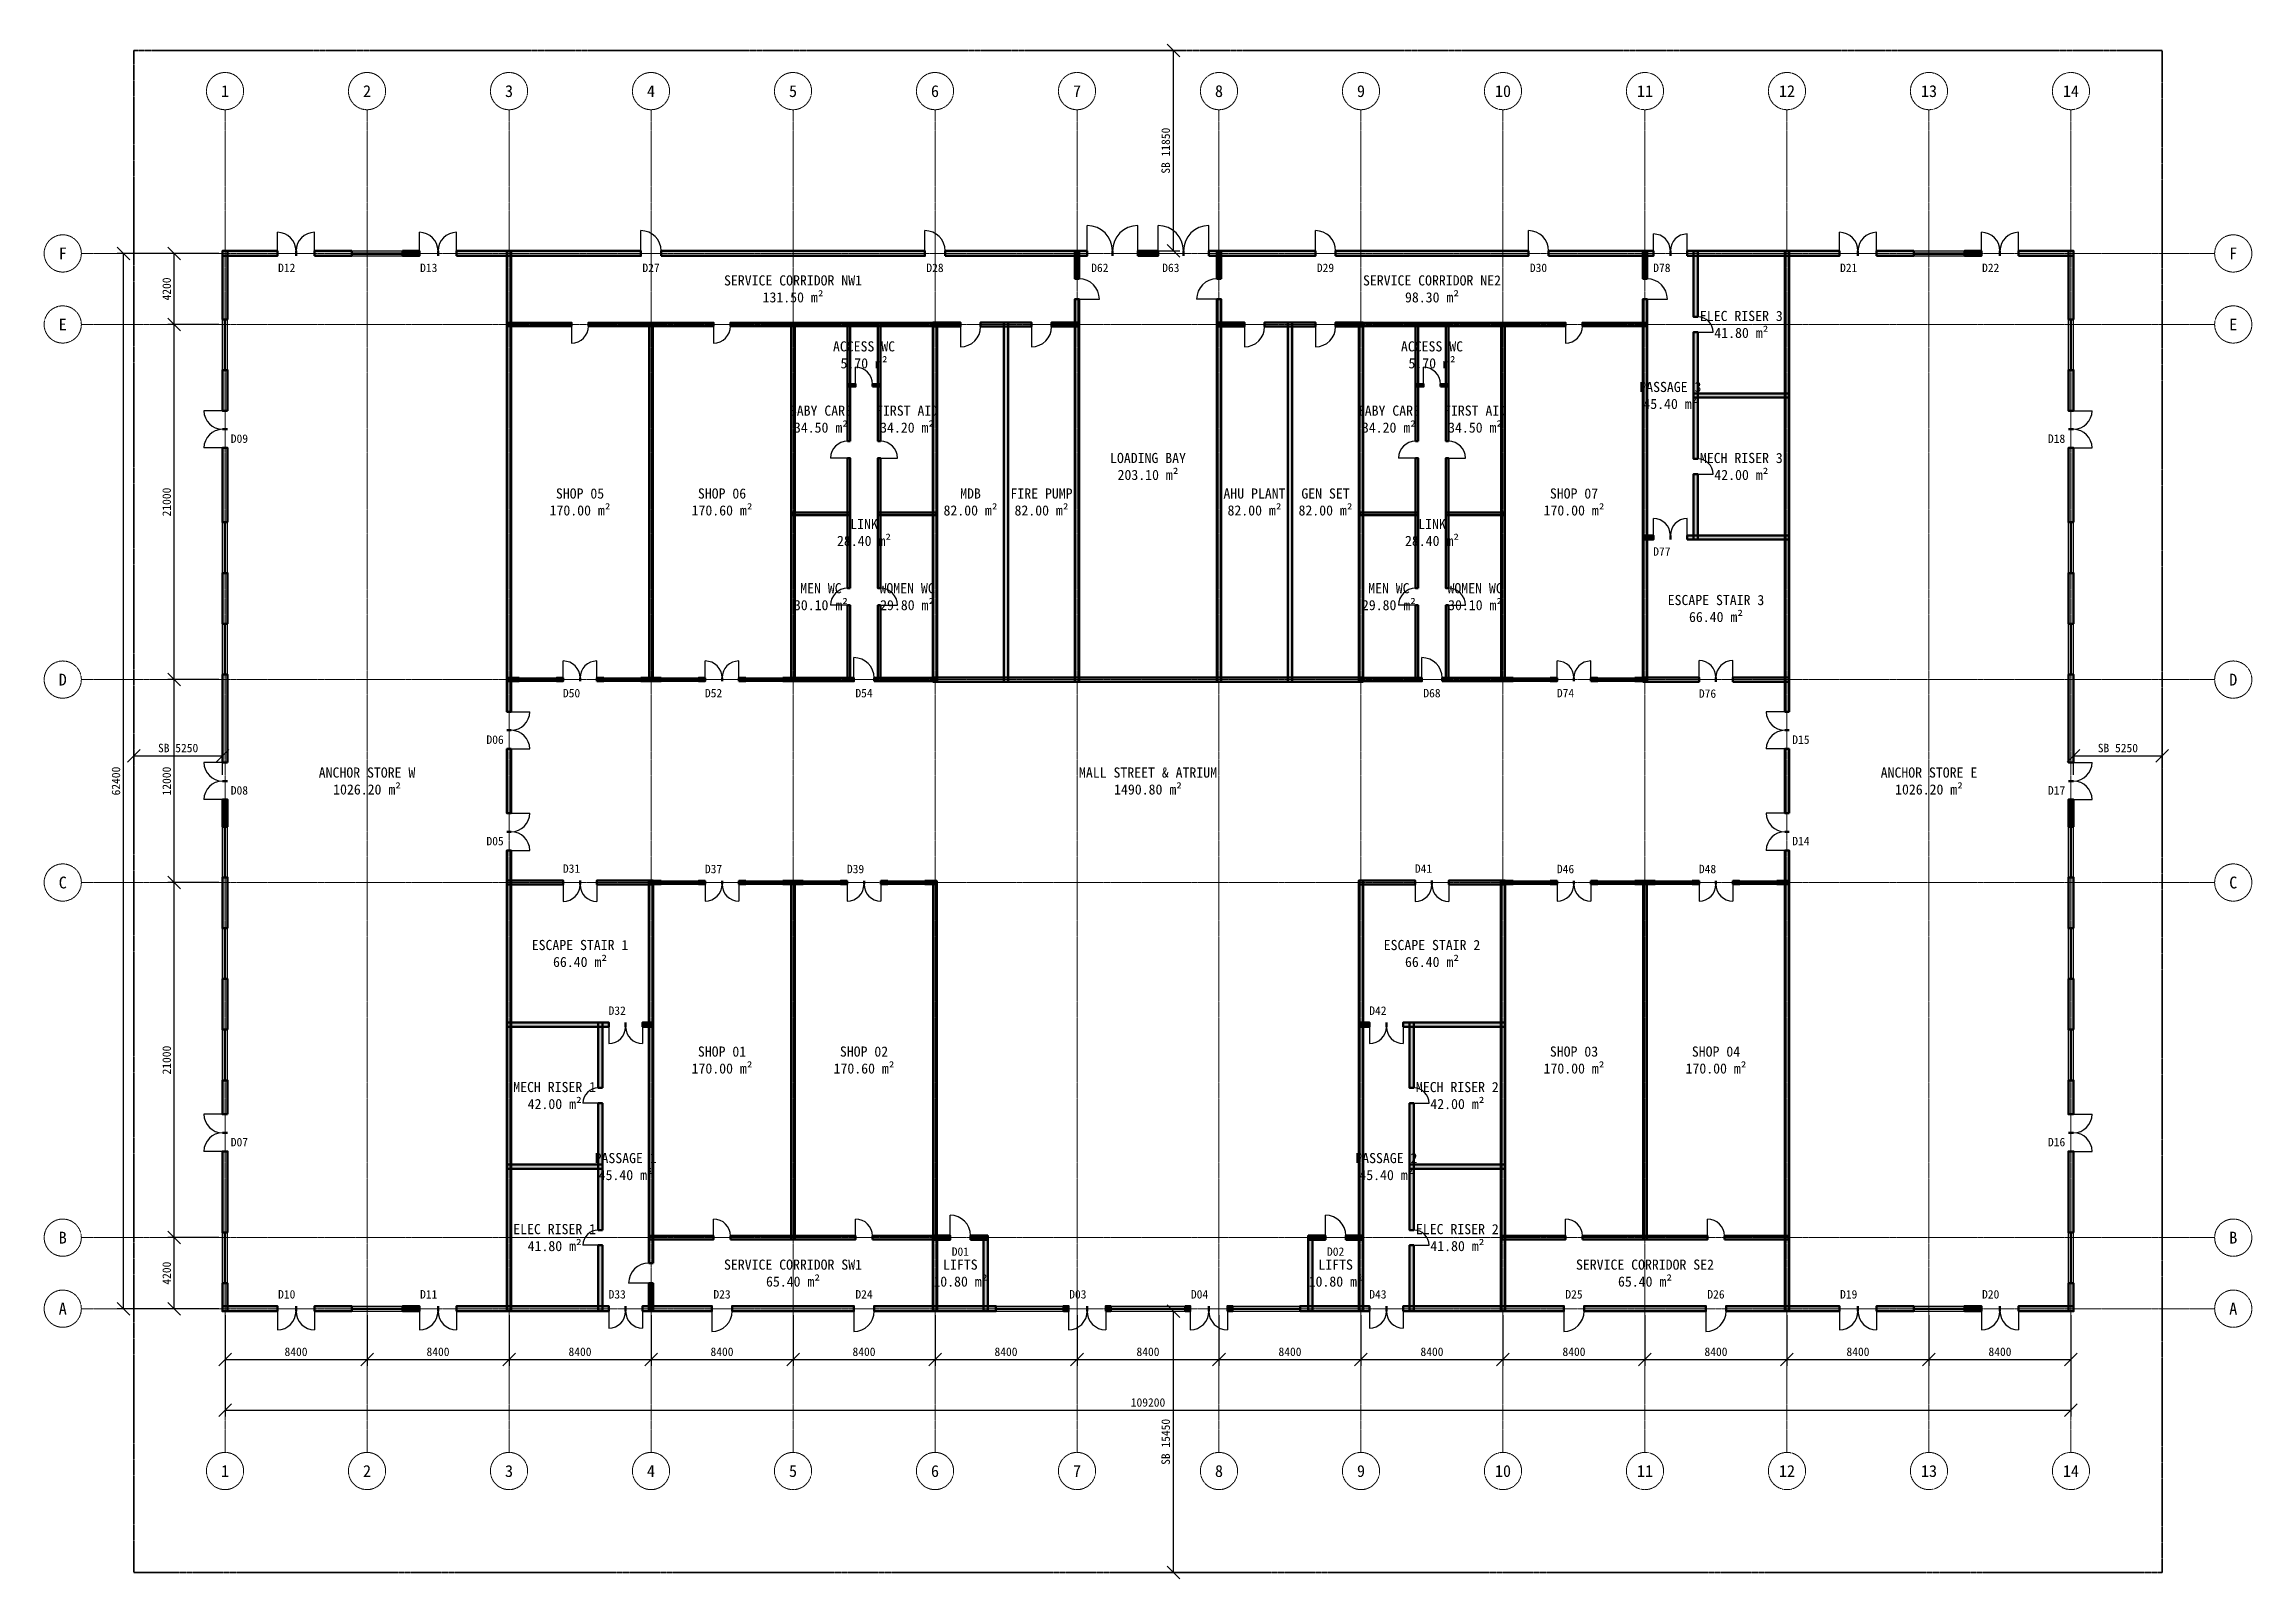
# Model space of a CAD drawing. Header units: millimetres. Extents: x -5300 to 125300, y -375 to 90375.
import ezdxf
from ezdxf.enums import TextEntityAlignment as Align

# ---------------------------------------------------------------- set-up
doc = ezdxf.new("R2010")
doc.units = ezdxf.units.MM
doc.linetypes.add('CENTER', pattern=[5.08, 3.175, -0.635, 0.635, -0.635])
doc.linetypes.add('PHANTOM', pattern=[6.35, 3.175, -0.635, 0.635, -0.635, 0.635, -0.635])
for name, color, linetype, lineweight in [('A-ANNO-DIMS', 1, 'Continuous', 18), ('A-ANNO-SYMB', 2, 'Continuous', 18), ('A-AREA', 2, 'Continuous', 18), ('A-DOOR', 3, 'Continuous', 25), ('A-GLAZ', 5, 'Continuous', 25), ('A-GRID', 1, 'CENTER', 13), ('A-WALL', 7, 'Continuous', 50), ('A-WALL-PATT', 8, 'Continuous', 9), ('C-PROP-LINE', 1, 'PHANTOM', 35)]:
    doc.layers.add(name, color=color, linetype=linetype, lineweight=lineweight)
doc.styles.add('JP-ARIAL', font='msgothic.ttc')
doc.dimstyles.new('JP-100', dxfattribs={"dimscale": 250, "dimtxt": 2, "dimasz": 1.5, "dimexe": 1.5, "dimexo": 1.5, "dimgap": 0.8, "dimtad": 1, "dimdec": 0, "dimdsep": 46, "dimtxsty": 'JP-ARIAL', "dimtsz": 1.5, "dimcen": 2.5, "dimclrd": 256, "dimclre": 256, "dimclrt": 256, "dimazin": 3, "dimtfac": 1, "dimtmove": 0, "dimatfit": 3})

msp = doc.modelspace()

# ---------------------------------------------------------------- texts
at = {"layer": 'A-ANNO-SYMB', "style": 'JP-ARIAL'}
for s, p in [('D12', (9050, 77150)), ('D13', (17450, 77150)), ('D27', (30600, 77150)), ('D28', (47400, 77150)), ('D62', (57150, 77150)), ('D63', (61350, 77150)), ('D29', (70500, 77150)), ('D30', (83100, 77150)), ('D78', (90400, 77150)), ('D21', (101450, 77150)), ('D22', (109850, 77150)), ('D09', (6250, 67050)), ('D18', (113750, 67050)), ('D77', (90400, 60375)), ('D50', (25900, 52000)), ('D52', (34300, 52000)), ('D54', (43200, 52000)), ('D68', (76800, 52000)), ('D74', (84700, 52000)), ('D76', (93100, 51975)), ('D06', (21375, 49250)), ('D15', (98625, 49250)), ('D08', (6250, 46250)), ('D17', (113750, 46250)), ('D05', (21375, 43250)), ('D14', (98625, 43250)), ('D31', (25900, 41625)), ('D37', (34300, 41600)), ('D39', (42700, 41600)), ('D41', (76300, 41625)), ('D46', (84700, 41600)), ('D48', (93100, 41600)), ('D32', (28600, 33225)), ('D42', (73600, 33225)), ('D07', (6250, 25450)), ('D16', (113750, 25450)), ('D01', (48900, 18975)), ('D02', (71100, 18975)), ('D10', (9050, 16450)), ('D11', (17450, 16450)), ('D33', (28600, 16450)), ('D23', (34800, 16450)), ('D24', (43200, 16450)), ('D03', (55850, 16450)), ('D04', (63050, 16450)), ('D43', (73600, 16450)), ('D25', (85200, 16450)), ('D26', (93600, 16450)), ('D19', (101450, 16450)), ('D20', (109850, 16450))]:
    msp.add_text(s, height=500, dxfattribs=at).set_placement(p, align=Align.MIDDLE_CENTER)
at = {"layer": 'A-AREA', "char_height": 600, "attachment_point": 5, "style": 'JP-ARIAL'}
for s, insert in [('SERVICE CORRIDOR NW1\\P131.50 m²', (39000, 75900)), ('SERVICE CORRIDOR NE2\\P98.30 m²', (76800, 75900)), ('ELEC RISER 3\\P41.80 m²', (95100, 73800)), ('ACCESS WC\\P5.70 m²', (43200, 72000)), ('ACCESS WC\\P5.70 m²', (76800, 72000)), ('PASSAGE 3\\P45.40 m²', (90900, 69600)), ('BABY CARE\\P34.50 m²', (40650, 68200)), ('FIRST AID\\P34.20 m²', (45750, 68200)), ('BABY CARE\\P34.20 m²', (74250, 68200)), ('FIRST AID\\P34.50 m²', (79350, 68200)), ('LOADING BAY\\P203.10 m²', (60000, 65400)), ('MECH RISER 3\\P42.00 m²', (95100, 65400)), ('SHOP 05\\P170.00 m²', (26400, 63300)), ('SHOP 06\\P170.60 m²', (34800, 63300)), ('MDB\\P82.00 m²', (49500, 63300)), ('FIRE PUMP\\P82.00 m²', (53700, 63300)), ('AHU PLANT\\P82.00 m²', (66300, 63300)), ('GEN SET\\P82.00 m²', (70500, 63300)), ('SHOP 07\\P170.00 m²', (85200, 63300)), ('LINK\\P28.40 m²', (43200, 61500)), ('LINK\\P28.40 m²', (76800, 61500)), ('MEN WC\\P30.10 m²', (40650, 57700)), ('WOMEN WC\\P29.80 m²', (45750, 57700)), ('MEN WC\\P29.80 m²', (74250, 57700)), ('WOMEN WC\\P30.10 m²', (79350, 57700)), ('ESCAPE STAIR 3\\P66.40 m²', (93600, 57000)), ('ANCHOR STORE W\\P1026.20 m²', (13800, 46800)), ('MALL STREET & ATRIUM\\P1490.80 m²', (60000, 46800)), ('ANCHOR STORE E\\P1026.20 m²', (106200, 46800)), ('ESCAPE STAIR 1\\P66.40 m²', (26400, 36600)), ('ESCAPE STAIR 2\\P66.40 m²', (76800, 36600)), ('SHOP 01\\P170.00 m²', (34800, 30300)), ('SHOP 02\\P170.60 m²', (43200, 30300)), ('SHOP 03\\P170.00 m²', (85200, 30300)), ('SHOP 04\\P170.00 m²', (93600, 30300)), ('MECH RISER 1\\P42.00 m²', (24900, 28200)), ('MECH RISER 2\\P42.00 m²', (78300, 28200)), ('PASSAGE 1\\P45.40 m²', (29100, 24000)), ('PASSAGE 2\\P45.40 m²', (74100, 24000)), ('ELEC RISER 1\\P41.80 m²', (24900, 19800)), ('ELEC RISER 2\\P41.80 m²', (78300, 19800)), ('SERVICE CORRIDOR SW1\\P65.40 m²', (39000, 17700)), ('LIFTS\\P10.80 m²', (48900, 17700)), ('LIFTS\\P10.80 m²', (71100, 17700)), ('SERVICE CORRIDOR SE2\\P65.40 m²', (89400, 17700))]:
    msp.add_mtext(s, dxfattribs=dict(at, insert=insert))
at = {"layer": 'A-GRID', "style": 'JP-ARIAL'}
for s, p in [('1', (5400, 87600)), ('2', (13800, 87600)), ('3', (22200, 87600)), ('4', (30600, 87600)), ('5', (39000, 87600)), ('6', (47400, 87600)), ('7', (55800, 87600)), ('8', (64200, 87600)), ('9', (72600, 87600)), ('10', (81000, 87600)), ('11', (89400, 87600)), ('12', (97800, 87600)), ('13', (106200, 87600)), ('14', (114600, 87600)), ('F', (-4200, 78000)), ('F', (124200, 78000)), ('E', (-4200, 73800)), ('E', (124200, 73800)), ('D', (-4200, 52800)), ('D', (124200, 52800)), ('C', (-4200, 40800)), ('C', (124200, 40800)), ('B', (-4200, 19800)), ('B', (124200, 19800)), ('A', (-4200, 15600)), ('A', (124200, 15600)), ('1', (5400, 6000)), ('2', (13800, 6000)), ('3', (22200, 6000)), ('4', (30600, 6000)), ('5', (39000, 6000)), ('6', (47400, 6000)), ('7', (55800, 6000)), ('8', (64200, 6000)), ('9', (72600, 6000)), ('10', (81000, 6000)), ('11', (89400, 6000)), ('12', (97800, 6000)), ('13', (106200, 6000)), ('14', (114600, 6000))]:
    msp.add_text(s, height=700, dxfattribs=at).set_placement(p, align=Align.MIDDLE_CENTER)

# ---------------------------------------------------------------- dimensions: what is measured, and where the dimension line sits
at = {"layer": 'A-ANNO-DIMS'}
for base, p1, p2 in [((61500, 78150), (60000, 78150), (60000, 90000)), ((61500, 0), (60000, 0), (60000, 15450))]:
    msp.add_linear_dim(base=base, p1=p1, p2=p2, angle=90, text='SB <>', dimstyle='JP-100', dxfattribs=at).render()
for base, p1, p2 in [((-600, 15600), (5400, 15600), (5400, 78000)), ((2400, 73800), (5400, 73800), (5400, 78000)), ((2400, 52800), (5400, 52800), (5400, 73800)), ((2400, 40800), (5400, 40800), (5400, 52800)), ((2400, 19800), (5400, 19800), (5400, 40800)), ((2400, 15600), (5400, 15600), (5400, 19800))]:
    msp.add_linear_dim(base=base, p1=p1, p2=p2, angle=90, dimstyle='JP-100', dxfattribs=at).render()
for base, p1, p2 in [((0, 48300), (0, 46800), (5250, 46800)), ((114750, 48300), (114750, 46800), (120000, 46800))]:
    msp.add_linear_dim(base=base, p1=p1, p2=p2, text='SB <>', dimstyle='JP-100', dxfattribs=at).render()
for base, p1, p2 in [((5400, 12600), (5400, 15600), (13800, 15600)), ((5400, 9600), (5400, 15600), (114600, 15600)), ((13800, 12600), (13800, 15600), (22200, 15600)), ((22200, 12600), (22200, 15600), (30600, 15600)), ((30600, 12600), (30600, 15600), (39000, 15600)), ((39000, 12600), (39000, 15600), (47400, 15600)), ((47400, 12600), (47400, 15600), (55800, 15600)), ((55800, 12600), (55800, 15600), (64200, 15600)), ((64200, 12600), (64200, 15600), (72600, 15600)), ((72600, 12600), (72600, 15600), (81000, 15600)), ((81000, 12600), (81000, 15600), (89400, 15600)), ((89400, 12600), (89400, 15600), (97800, 15600)), ((97800, 12600), (97800, 15600), (106200, 15600)), ((106200, 12600), (106200, 15600), (114600, 15600))]:
    msp.add_linear_dim(base=base, p1=p1, p2=p2, dimstyle='JP-100', dxfattribs=at).render()

# ---------------------------------------------------------------- hatches: boundary and pattern name
at = {"layer": 'A-WALL-PATT'}
for points in [[(5250, 77850), (8500, 77850), (8500, 78150), (5250, 78150)], [(5550, 74100), (5550, 78150), (5250, 78150), (5250, 74100)], [(10700, 77850), (12900, 77850), (12900, 78150), (10700, 78150)], [(15900, 77850), (16900, 77850), (16900, 78150), (15900, 78150)], [(19100, 77850), (30000, 77850), (30000, 78150), (19100, 78150)], [(22325, 50900), (22325, 78125), (22075, 78125), (22075, 50900)], [(31200, 77850), (46800, 77850), (46800, 78150), (31200, 78150)], [(48000, 77850), (56400, 77850), (56400, 78150), (48000, 78150)], [(55925, 76500), (55925, 78125), (55675, 78125), (55675, 76500)], [(59400, 77850), (60600, 77850), (60600, 78150), (59400, 78150)], [(63600, 77850), (69900, 77850), (69900, 78150), (63600, 78150)], [(64325, 76500), (64325, 78125), (64075, 78125), (64075, 76500)], [(71100, 77850), (82500, 77850), (82500, 78150), (71100, 78150)], [(83700, 77850), (89900, 77850), (89900, 78150), (83700, 78150)], [(89525, 76500), (89525, 78125), (89275, 78125), (89275, 76500)], [(91900, 77850), (100900, 77850), (100900, 78150), (91900, 78150)], [(92525, 74250), (92525, 78125), (92275, 78125), (92275, 74250)], [(97925, 50900), (97925, 78125), (97675, 78125), (97675, 50900)], [(103100, 77850), (105300, 77850), (105300, 78150), (103100, 78150)], [(108300, 77850), (109300, 77850), (109300, 78150), (108300, 78150)], [(111500, 77850), (114750, 77850), (114750, 78150), (111500, 78150)], [(114750, 74100), (114750, 78150), (114450, 78150), (114450, 74100)], [(55925, 52675), (55925, 75300), (55675, 75300), (55675, 52675)], [(64325, 52675), (64325, 75300), (64075, 75300), (64075, 52675)], [(89525, 52675), (89525, 75300), (89275, 75300), (89275, 52675)], [(22100, 73700), (25900, 73700), (25900, 73900), (22100, 73900)], [(26900, 73700), (34300, 73700), (34300, 73900), (26900, 73900)], [(30700, 52700), (30700, 73900), (30500, 73900), (30500, 52700)], [(35300, 73700), (47500, 73700), (47500, 73900), (35300, 73900)], [(39100, 52700), (39100, 73900), (38900, 73900), (38900, 52700)], [(42375, 66900), (42375, 73875), (42225, 73875), (42225, 66900)], [(44175, 66900), (44175, 73875), (44025, 73875), (44025, 66900)], [(47275, 73675), (48900, 73675), (48900, 73925), (47275, 73925)], [(47525, 52675), (47525, 73925), (47275, 73925), (47275, 52675)], [(50100, 73675), (53100, 73675), (53100, 73925), (50100, 73925)], [(51725, 52675), (51725, 73925), (51475, 73925), (51475, 52675)], [(54300, 73675), (55925, 73675), (55925, 73925), (54300, 73925)], [(64075, 73675), (65700, 73675), (65700, 73925), (64075, 73925)], [(66900, 73675), (69900, 73675), (69900, 73925), (66900, 73925)], [(68525, 52675), (68525, 73925), (68275, 73925), (68275, 52675)], [(71100, 73675), (72725, 73675), (72725, 73925), (71100, 73925)], [(72725, 52675), (72725, 73925), (72475, 73925), (72475, 52675)], [(72500, 73700), (84700, 73700), (84700, 73900), (72500, 73900)], [(75975, 66900), (75975, 73875), (75825, 73875), (75825, 66900)], [(77775, 66900), (77775, 73875), (77625, 73875), (77625, 66900)], [(81100, 52700), (81100, 73900), (80900, 73900), (80900, 52700)], [(85700, 73700), (89500, 73700), (89500, 73900), (85700, 73900)], [(92525, 65850), (92525, 73350), (92275, 73350), (92275, 65850)], [(5550, 68700), (5550, 71100), (5250, 71100), (5250, 68700)], [(114750, 68700), (114750, 71100), (114450, 71100), (114450, 68700)], [(42225, 70125), (42700, 70125), (42700, 70275), (42225, 70275)], [(43700, 70125), (44175, 70125), (44175, 70275), (43700, 70275)], [(75825, 70125), (76300, 70125), (76300, 70275), (75825, 70275)], [(77300, 70125), (77775, 70125), (77775, 70275), (77300, 70275)], [(92275, 69475), (97925, 69475), (97925, 69725), (92275, 69725)], [(5550, 62100), (5550, 66500), (5250, 66500), (5250, 62100)], [(42375, 58200), (42375, 65900), (42225, 65900), (42225, 58200)], [(44175, 58200), (44175, 65900), (44025, 65900), (44025, 58200)], [(75975, 58200), (75975, 65900), (75825, 65900), (75825, 58200)], [(77775, 58200), (77775, 65900), (77625, 65900), (77625, 58200)], [(114750, 62100), (114750, 66500), (114450, 66500), (114450, 62100)], [(92525, 61075), (92525, 64950), (92275, 64950), (92275, 61075)], [(38925, 62525), (42375, 62525), (42375, 62675), (38925, 62675)], [(44025, 62525), (47475, 62525), (47475, 62675), (44025, 62675)], [(72525, 62525), (75975, 62525), (75975, 62675), (72525, 62675)], [(77625, 62525), (81075, 62525), (81075, 62675), (77625, 62675)], [(89275, 61075), (89900, 61075), (89900, 61325), (89275, 61325)], [(91900, 61075), (97925, 61075), (97925, 61325), (91900, 61325)], [(5550, 56100), (5550, 59100), (5250, 59100), (5250, 56100)], [(114750, 56100), (114750, 59100), (114450, 59100), (114450, 56100)], [(42375, 52725), (42375, 57200), (42225, 57200), (42225, 52725)], [(44175, 52725), (44175, 57200), (44025, 57200), (44025, 52725)], [(75975, 52725), (75975, 57200), (75825, 57200), (75825, 52725)], [(77775, 52725), (77775, 57200), (77625, 57200), (77625, 52725)], [(5550, 47900), (5550, 53100), (5250, 53100), (5250, 47900)], [(22100, 52700), (22800, 52700), (22800, 52900), (22100, 52900)], [(25000, 52700), (25400, 52700), (25400, 52900), (25000, 52900)], [(27400, 52700), (27800, 52700), (27800, 52900), (27400, 52900)], [(30000, 52700), (31200, 52700), (31200, 52900), (30000, 52900)], [(33400, 52700), (33800, 52700), (33800, 52900), (33400, 52900)], [(35800, 52700), (36200, 52700), (36200, 52900), (35800, 52900)], [(38400, 52700), (42600, 52700), (42600, 52900), (38400, 52900)], [(43800, 52700), (47500, 52700), (47500, 52900), (43800, 52900)], [(47275, 52675), (72725, 52675), (72725, 52925), (47275, 52925)], [(72500, 52700), (76200, 52700), (76200, 52900), (72500, 52900)], [(77400, 52700), (81600, 52700), (81600, 52900), (77400, 52900)], [(83800, 52700), (84200, 52700), (84200, 52900), (83800, 52900)], [(86200, 52700), (86600, 52700), (86600, 52900), (86200, 52900)], [(88800, 52700), (89500, 52700), (89500, 52900), (88800, 52900)], [(89275, 52675), (92600, 52675), (92600, 52925), (89275, 52925)], [(94600, 52675), (97925, 52675), (97925, 52925), (94600, 52925)], [(114750, 47900), (114750, 53100), (114450, 53100), (114450, 47900)], [(22325, 44900), (22325, 48700), (22075, 48700), (22075, 44900)], [(97925, 44900), (97925, 48700), (97675, 48700), (97675, 44900)], [(5550, 44100), (5550, 45700), (5250, 45700), (5250, 44100)], [(114750, 44100), (114750, 45700), (114450, 45700), (114450, 44100)], [(22325, 15475), (22325, 42700), (22075, 42700), (22075, 15475)], [(97925, 15475), (97925, 42700), (97675, 42700), (97675, 15475)], [(5550, 38100), (5550, 41100), (5250, 41100), (5250, 38100)], [(22075, 40675), (25400, 40675), (25400, 40925), (22075, 40925)], [(27400, 40675), (30725, 40675), (30725, 40925), (27400, 40925)], [(30725, 18300), (30725, 40925), (30475, 40925), (30475, 18300)], [(30500, 40700), (31200, 40700), (31200, 40900), (30500, 40900)], [(33400, 40700), (33800, 40700), (33800, 40900), (33400, 40900)], [(35800, 40700), (36200, 40700), (36200, 40900), (35800, 40900)], [(38400, 40700), (39600, 40700), (39600, 40900), (38400, 40900)], [(39100, 19700), (39100, 40900), (38900, 40900), (38900, 19700)], [(41800, 40700), (42200, 40700), (42200, 40900), (41800, 40900)], [(44200, 40700), (44600, 40700), (44600, 40900), (44200, 40900)], [(46800, 40700), (47500, 40700), (47500, 40900), (46800, 40900)], [(47500, 19700), (47500, 40900), (47300, 40900), (47300, 19700)], [(72475, 40675), (75800, 40675), (75800, 40925), (72475, 40925)], [(72725, 15475), (72725, 40925), (72475, 40925), (72475, 15475)], [(77800, 40675), (81125, 40675), (81125, 40925), (77800, 40925)], [(81125, 15475), (81125, 40925), (80875, 40925), (80875, 15475)], [(80900, 40700), (81600, 40700), (81600, 40900), (80900, 40900)], [(83800, 40700), (84200, 40700), (84200, 40900), (83800, 40900)], [(86200, 40700), (86600, 40700), (86600, 40900), (86200, 40900)], [(88800, 40700), (90000, 40700), (90000, 40900), (88800, 40900)], [(89500, 19700), (89500, 40900), (89300, 40900), (89300, 19700)], [(92200, 40700), (92600, 40700), (92600, 40900), (92200, 40900)], [(94600, 40700), (95000, 40700), (95000, 40900), (94600, 40900)], [(97200, 40700), (97900, 40700), (97900, 40900), (97200, 40900)], [(114750, 38100), (114750, 41100), (114450, 41100), (114450, 38100)], [(5550, 32100), (5550, 35100), (5250, 35100), (5250, 32100)], [(114750, 32100), (114750, 35100), (114450, 35100), (114450, 32100)], [(22075, 32275), (28100, 32275), (28100, 32525), (22075, 32525)], [(27725, 28650), (27725, 32525), (27475, 32525), (27475, 28650)], [(30100, 32275), (30725, 32275), (30725, 32525), (30100, 32525)], [(72475, 32275), (73100, 32275), (73100, 32525), (72475, 32525)], [(75100, 32275), (81125, 32275), (81125, 32525), (75100, 32525)], [(75725, 28650), (75725, 32525), (75475, 32525), (75475, 28650)], [(5550, 27100), (5550, 29100), (5250, 29100), (5250, 27100)], [(114750, 27100), (114750, 29100), (114450, 29100), (114450, 27100)], [(27725, 20250), (27725, 27750), (27475, 27750), (27475, 20250)], [(75725, 20250), (75725, 27750), (75475, 27750), (75475, 20250)], [(5550, 20100), (5550, 24900), (5250, 24900), (5250, 20100)], [(114750, 20100), (114750, 24900), (114450, 24900), (114450, 20100)], [(22075, 23875), (27725, 23875), (27725, 24125), (22075, 24125)], [(75475, 23875), (81125, 23875), (81125, 24125), (75475, 24125)], [(30500, 19700), (34300, 19700), (34300, 19900), (30500, 19900)], [(35300, 19700), (42700, 19700), (42700, 19900), (35300, 19900)], [(43700, 19700), (47500, 19700), (47500, 19900), (43700, 19900)], [(47275, 19675), (48300, 19675), (48300, 19925), (47275, 19925)], [(47525, 15475), (47525, 19925), (47275, 19925), (47275, 15475)], [(49500, 19675), (50525, 19675), (50525, 19925), (49500, 19925)], [(50525, 15475), (50525, 19925), (50275, 19925), (50275, 15475)], [(69475, 19675), (70500, 19675), (70500, 19925), (69475, 19925)], [(69725, 15475), (69725, 19925), (69475, 19925), (69475, 15475)], [(71700, 19675), (72725, 19675), (72725, 19925), (71700, 19925)], [(80900, 19700), (84700, 19700), (84700, 19900), (80900, 19900)], [(85700, 19700), (93100, 19700), (93100, 19900), (85700, 19900)], [(94100, 19700), (97900, 19700), (97900, 19900), (94100, 19900)], [(27725, 15475), (27725, 19350), (27475, 19350), (27475, 15475)], [(75725, 15475), (75725, 19350), (75475, 19350), (75475, 15475)], [(5550, 15450), (5550, 17100), (5250, 17100), (5250, 15450)], [(30725, 15475), (30725, 17100), (30475, 17100), (30475, 15475)], [(114750, 15450), (114750, 17100), (114450, 17100), (114450, 15450)], [(5250, 15450), (8500, 15450), (8500, 15750), (5250, 15750)], [(10700, 15450), (12900, 15450), (12900, 15750), (10700, 15750)], [(15900, 15450), (16900, 15450), (16900, 15750), (15900, 15750)], [(19100, 15450), (28100, 15450), (28100, 15750), (19100, 15750)], [(30100, 15450), (34200, 15450), (34200, 15750), (30100, 15750)], [(35400, 15450), (42600, 15450), (42600, 15750), (35400, 15750)], [(43800, 15450), (51000, 15450), (51000, 15750), (43800, 15750)], [(55000, 15450), (55300, 15450), (55300, 15750), (55000, 15750)], [(57500, 15450), (57800, 15450), (57800, 15750), (57500, 15750)], [(62200, 15450), (62500, 15450), (62500, 15750), (62200, 15750)], [(64700, 15450), (65000, 15450), (65000, 15750), (64700, 15750)], [(69000, 15450), (73100, 15450), (73100, 15750), (69000, 15750)], [(75100, 15450), (84600, 15450), (84600, 15750), (75100, 15750)], [(85800, 15450), (93000, 15450), (93000, 15750), (85800, 15750)], [(94200, 15450), (100900, 15450), (100900, 15750), (94200, 15750)], [(103100, 15450), (105300, 15450), (105300, 15750), (103100, 15750)], [(108300, 15450), (109300, 15450), (109300, 15750), (108300, 15750)], [(111500, 15450), (114750, 15450), (114750, 15750), (111500, 15750)]]:
    msp.add_hatch(color=256, dxfattribs=at).paths.add_polyline_path(points)

# ---------------------------------------------------------------- linework, layer by layer
at = {"layer": 'A-DOOR'}
for p, q in [((8500, 78150), (8500, 79250)), ((10700, 78150), (10700, 79250)), ((16900, 78150), (16900, 79250)), ((19100, 78150), (19100, 79250)), ((30000, 78150), (30000, 79350)), ((46800, 78150), (46800, 79350)), ((56400, 78150), (56400, 79650)), ((59400, 78150), (59400, 79650)), ((60600, 78150), (60600, 79650)), ((63600, 78150), (63600, 79650)), ((69900, 78150), (69900, 79350)), ((82500, 78150), (82500, 79350)), ((89900, 78150), (89900, 79150)), ((91900, 78150), (91900, 79150)), ((100900, 78150), (100900, 79250)), ((103100, 78150), (103100, 79250)), ((109300, 78150), (109300, 79250)), ((111500, 78150), (111500, 79250)), ((55925, 75300), (57125, 75300)), ((64075, 75300), (62875, 75300)), ((89525, 75300), (90725, 75300)), ((25900, 73700), (25900, 72700)), ((34300, 73700), (34300, 72700)), ((48900, 73675), (48900, 72475)), ((53100, 73675), (53100, 72475)), ((65700, 73675), (65700, 72475)), ((69900, 73675), (69900, 72475)), ((84700, 73700), (84700, 72700)), ((92525, 73350), (93425, 73350)), ((42700, 70275), (42700, 71275)), ((76300, 70275), (76300, 71275)), ((5250, 68700), (4150, 68700)), ((114750, 68700), (115850, 68700)), ((5250, 66500), (4150, 66500)), ((42225, 65900), (41225, 65900)), ((44175, 65900), (45175, 65900)), ((75825, 65900), (74825, 65900)), ((77775, 65900), (78775, 65900)), ((114750, 66500), (115850, 66500)), ((92525, 64950), (93425, 64950)), ((89900, 61325), (89900, 62325)), ((91900, 61325), (91900, 62325)), ((42225, 57200), (41225, 57200)), ((44175, 57200), (45175, 57200)), ((75825, 57200), (74825, 57200)), ((77775, 57200), (78775, 57200)), ((25400, 52900), (25400, 53900)), ((27400, 52900), (27400, 53900)), ((33800, 52900), (33800, 53900)), ((35800, 52900), (35800, 53900)), ((42600, 52900), (42600, 54100)), ((76200, 52900), (76200, 54100)), ((84200, 52900), (84200, 53900)), ((86200, 52900), (86200, 53900)), ((92600, 52925), (92600, 53925)), ((94600, 52925), (94600, 53925)), ((22325, 50900), (23425, 50900)), ((97675, 50900), (96575, 50900)), ((22325, 48700), (23425, 48700)), ((97675, 48700), (96575, 48700)), ((5250, 47900), (4150, 47900)), ((114750, 47900), (115850, 47900)), ((5250, 45700), (4150, 45700)), ((22325, 44900), (23425, 44900)), ((97675, 44900), (96575, 44900)), ((114750, 45700), (115850, 45700)), ((22325, 42700), (23425, 42700)), ((97675, 42700), (96575, 42700)), ((25400, 40675), (25400, 39675)), ((27400, 40675), (27400, 39675)), ((33800, 40700), (33800, 39700)), ((35800, 40700), (35800, 39700)), ((42200, 40700), (42200, 39700)), ((44200, 40700), (44200, 39700)), ((75800, 40675), (75800, 39675)), ((77800, 40675), (77800, 39675)), ((84200, 40700), (84200, 39700)), ((86200, 40700), (86200, 39700)), ((92600, 40700), (92600, 39700)), ((94600, 40700), (94600, 39700)), ((28100, 32275), (28100, 31275)), ((30100, 32275), (30100, 31275)), ((73100, 32275), (73100, 31275)), ((75100, 32275), (75100, 31275)), ((27475, 27750), (26575, 27750)), ((75725, 27750), (76625, 27750)), ((5250, 27100), (4150, 27100)), ((114750, 27100), (115850, 27100)), ((5250, 24900), (4150, 24900)), ((114750, 24900), (115850, 24900)), ((34300, 19900), (34300, 20900)), ((42700, 19900), (42700, 20900)), ((48300, 19925), (48300, 21125)), ((70500, 19925), (70500, 21125)), ((84700, 19900), (84700, 20900)), ((93100, 19900), (93100, 20900)), ((27475, 19350), (26575, 19350)), ((75725, 19350), (76625, 19350)), ((30475, 17100), (29275, 17100)), ((8500, 15450), (8500, 14350)), ((10700, 15450), (10700, 14350)), ((16900, 15450), (16900, 14350)), ((19100, 15450), (19100, 14350)), ((28100, 15450), (28100, 14450)), ((30100, 15450), (30100, 14450)), ((34200, 15450), (34200, 14250)), ((42600, 15450), (42600, 14250)), ((55300, 15450), (55300, 14350)), ((57500, 15450), (57500, 14350)), ((62500, 15450), (62500, 14350)), ((64700, 15450), (64700, 14350)), ((73100, 15450), (73100, 14450)), ((75100, 15450), (75100, 14450)), ((84600, 15450), (84600, 14250)), ((93000, 15450), (93000, 14250)), ((100900, 15450), (100900, 14350)), ((103100, 15450), (103100, 14350)), ((109300, 15450), (109300, 14350)), ((111500, 15450), (111500, 14350))]:
    msp.add_line(p, q, dxfattribs=at)
for centre, radius, start, end in [((8500, 78150), 1100, 0, 90), ((10700, 78150), 1100, 90, 180), ((16900, 78150), 1100, 0, 90), ((19100, 78150), 1100, 90, 180), ((30000, 78150), 1200, 0, 90), ((46800, 78150), 1200, 0, 90), ((56400, 78150), 1500, 0, 90), ((59400, 78150), 1500, 90, 180), ((60600, 78150), 1500, 0, 90), ((63600, 78150), 1500, 90, 180), ((69900, 78150), 1200, 0, 90), ((82500, 78150), 1200, 0, 90), ((89900, 78150), 1000, 0, 90), ((91900, 78150), 1000, 90, 180), ((100900, 78150), 1100, 0, 90), ((103100, 78150), 1100, 90, 180), ((109300, 78150), 1100, 0, 90), ((111500, 78150), 1100, 90, 180), ((55925, 75300), 1200, 0, 90), ((64075, 75300), 1200, 90, 180), ((89525, 75300), 1200, 0, 90), ((25900, 73700), 1000, -90, 0), ((34300, 73700), 1000, -90, 0), ((48900, 73675), 1200, -90, 0), ((53100, 73675), 1200, -90, 0), ((65700, 73675), 1200, -90, 0), ((69900, 73675), 1200, -90, 0), ((84700, 73700), 1000, -90, 0), ((92525, 73350), 900, 0, 90), ((42700, 70275), 1000, 0, 90), ((76300, 70275), 1000, 0, 90), ((5250, 68700), 1100, 180, -90), ((114750, 68700), 1100, -90, 0), ((5250, 66500), 1100, 90, 180), ((42225, 65900), 1000, 90, 180), ((44175, 65900), 1000, 0, 90), ((75825, 65900), 1000, 90, 180), ((77775, 65900), 1000, 0, 90), ((114750, 66500), 1100, 0, 90), ((92525, 64950), 900, 0, 90), ((89900, 61325), 1000, 0, 90), ((91900, 61325), 1000, 90, 180), ((42225, 57200), 1000, 90, 180), ((44175, 57200), 1000, 0, 90), ((75825, 57200), 1000, 90, 180), ((77775, 57200), 1000, 0, 90), ((25400, 52900), 1000, 0, 90), ((27400, 52900), 1000, 90, 180), ((33800, 52900), 1000, 0, 90), ((35800, 52900), 1000, 90, 180), ((42600, 52900), 1200, 0, 90), ((76200, 52900), 1200, 0, 90), ((84200, 52900), 1000, 0, 90), ((86200, 52900), 1000, 90, 180), ((92600, 52925), 1000, 0, 90), ((94600, 52925), 1000, 90, 180), ((22325, 50900), 1100, -90, 0), ((22325, 48700), 1100, 0, 90), ((97675, 50900), 1100, 180, -90), ((97675, 48700), 1100, 90, 180), ((5250, 47900), 1100, 180, -90), ((114750, 47900), 1100, -90, 0), ((5250, 45700), 1100, 90, 180), ((114750, 45700), 1100, 0, 90), ((22325, 44900), 1100, -90, 0), ((97675, 44900), 1100, 180, -90), ((22325, 42700), 1100, 0, 90), ((97675, 42700), 1100, 90, 180), ((25400, 40675), 1000, -90, 0), ((27400, 40675), 1000, 180, -90), ((33800, 40700), 1000, -90, 0), ((35800, 40700), 1000, 180, -90), ((42200, 40700), 1000, -90, 0), ((44200, 40700), 1000, 180, -90), ((75800, 40675), 1000, -90, 0), ((77800, 40675), 1000, 180, -90), ((84200, 40700), 1000, -90, 0), ((86200, 40700), 1000, 180, -90), ((92600, 40700), 1000, -90, 0), ((94600, 40700), 1000, 180, -90), ((28100, 32275), 1000, -90, 0), ((30100, 32275), 1000, 180, -90), ((73100, 32275), 1000, -90, 0), ((75100, 32275), 1000, 180, -90), ((27475, 27750), 900, 90, 180), ((75725, 27750), 900, 0, 90), ((5250, 27100), 1100, 180, -90), ((114750, 27100), 1100, -90, 0), ((5250, 24900), 1100, 90, 180), ((114750, 24900), 1100, 0, 90), ((34300, 19900), 1000, 0, 90), ((42700, 19900), 1000, 0, 90), ((48300, 19925), 1200, 0, 90), ((70500, 19925), 1200, 0, 90), ((84700, 19900), 1000, 0, 90), ((93100, 19900), 1000, 0, 90), ((27475, 19350), 900, 90, 180), ((75725, 19350), 900, 0, 90), ((30475, 17100), 1200, 90, 180), ((8500, 15450), 1100, -90, 0), ((10700, 15450), 1100, 180, -90), ((16900, 15450), 1100, -90, 0), ((19100, 15450), 1100, 180, -90), ((28100, 15450), 1000, -90, 0), ((30100, 15450), 1000, 180, -90), ((34200, 15450), 1200, -90, 0), ((42600, 15450), 1200, -90, 0), ((55300, 15450), 1100, -90, 0), ((57500, 15450), 1100, 180, -90), ((62500, 15450), 1100, -90, 0), ((64700, 15450), 1100, 180, -90), ((73100, 15450), 1000, -90, 0), ((75100, 15450), 1000, 180, -90), ((84600, 15450), 1200, -90, 0), ((93000, 15450), 1200, -90, 0), ((100900, 15450), 1100, -90, 0), ((103100, 15450), 1100, 180, -90), ((109300, 15450), 1100, -90, 0), ((111500, 15450), 1100, 180, -90)]:
    msp.add_arc(centre, radius, start, end, dxfattribs=at)
at = {"layer": 'A-GLAZ'}
for p, q in [((12900, 78150), (15900, 78150)), ((12900, 78037.5), (15900, 78037.5)), ((12900, 77962.5), (15900, 77962.5)), ((12900, 77850), (15900, 77850)), ((105300, 78150), (108300, 78150)), ((105300, 78037.5), (108300, 78037.5)), ((105300, 77962.5), (108300, 77962.5)), ((105300, 77850), (108300, 77850)), ((5250, 71100), (5250, 74100)), ((5362.5, 71100), (5362.5, 74100)), ((5437.5, 71100), (5437.5, 74100)), ((5550, 71100), (5550, 74100)), ((114450, 71100), (114450, 74100)), ((114562.5, 71100), (114562.5, 74100)), ((114637.5, 71100), (114637.5, 74100)), ((114750, 71100), (114750, 74100)), ((5250, 59100), (5250, 62100)), ((5362.5, 59100), (5362.5, 62100)), ((5437.5, 59100), (5437.5, 62100)), ((5550, 59100), (5550, 62100)), ((114450, 59100), (114450, 62100)), ((114562.5, 59100), (114562.5, 62100)), ((114637.5, 59100), (114637.5, 62100)), ((114750, 59100), (114750, 62100)), ((5250, 53100), (5250, 56100)), ((5362.5, 53100), (5362.5, 56100)), ((5437.5, 53100), (5437.5, 56100)), ((5550, 53100), (5550, 56100)), ((114450, 53100), (114450, 56100)), ((114562.5, 53100), (114562.5, 56100)), ((114637.5, 53100), (114637.5, 56100)), ((114750, 53100), (114750, 56100)), ((22800, 52900), (25000, 52900)), ((22800, 52825), (25000, 52825)), ((22800, 52775), (25000, 52775)), ((22800, 52700), (25000, 52700)), ((27800, 52900), (30000, 52900)), ((27800, 52825), (30000, 52825)), ((27800, 52775), (30000, 52775)), ((27800, 52700), (30000, 52700)), ((31200, 52900), (33400, 52900)), ((31200, 52825), (33400, 52825)), ((31200, 52775), (33400, 52775)), ((31200, 52700), (33400, 52700)), ((36200, 52900), (38400, 52900)), ((36200, 52825), (38400, 52825)), ((36200, 52775), (38400, 52775)), ((36200, 52700), (38400, 52700)), ((81600, 52900), (83800, 52900)), ((81600, 52825), (83800, 52825)), ((81600, 52775), (83800, 52775)), ((81600, 52700), (83800, 52700)), ((86600, 52900), (88800, 52900)), ((86600, 52825), (88800, 52825)), ((86600, 52775), (88800, 52775)), ((86600, 52700), (88800, 52700)), ((5250, 41100), (5250, 44100)), ((5362.5, 41100), (5362.5, 44100)), ((5437.5, 41100), (5437.5, 44100)), ((5550, 41100), (5550, 44100)), ((114450, 41100), (114450, 44100)), ((114562.5, 41100), (114562.5, 44100)), ((114637.5, 41100), (114637.5, 44100)), ((114750, 41100), (114750, 44100)), ((31200, 40900), (33400, 40900)), ((31200, 40825), (33400, 40825)), ((31200, 40775), (33400, 40775)), ((31200, 40700), (33400, 40700)), ((36200, 40900), (38400, 40900)), ((36200, 40825), (38400, 40825)), ((36200, 40775), (38400, 40775)), ((36200, 40700), (38400, 40700)), ((39600, 40900), (41800, 40900)), ((39600, 40825), (41800, 40825)), ((39600, 40775), (41800, 40775)), ((39600, 40700), (41800, 40700)), ((44600, 40900), (46800, 40900)), ((44600, 40825), (46800, 40825)), ((44600, 40775), (46800, 40775)), ((44600, 40700), (46800, 40700)), ((81600, 40900), (83800, 40900)), ((81600, 40825), (83800, 40825)), ((81600, 40775), (83800, 40775)), ((81600, 40700), (83800, 40700)), ((86600, 40900), (88800, 40900)), ((86600, 40825), (88800, 40825)), ((86600, 40775), (88800, 40775)), ((86600, 40700), (88800, 40700)), ((90000, 40900), (92200, 40900)), ((90000, 40825), (92200, 40825)), ((90000, 40775), (92200, 40775)), ((90000, 40700), (92200, 40700)), ((95000, 40900), (97200, 40900)), ((95000, 40825), (97200, 40825)), ((95000, 40775), (97200, 40775)), ((95000, 40700), (97200, 40700)), ((5250, 35100), (5250, 38100)), ((5362.5, 35100), (5362.5, 38100)), ((5437.5, 35100), (5437.5, 38100)), ((5550, 35100), (5550, 38100)), ((114450, 35100), (114450, 38100)), ((114562.5, 35100), (114562.5, 38100)), ((114637.5, 35100), (114637.5, 38100)), ((114750, 35100), (114750, 38100)), ((5250, 29100), (5250, 32100)), ((5362.5, 29100), (5362.5, 32100)), ((5437.5, 29100), (5437.5, 32100)), ((5550, 29100), (5550, 32100)), ((114450, 29100), (114450, 32100)), ((114562.5, 29100), (114562.5, 32100)), ((114637.5, 29100), (114637.5, 32100)), ((114750, 29100), (114750, 32100)), ((5250, 17100), (5250, 20100)), ((5362.5, 17100), (5362.5, 20100)), ((5437.5, 17100), (5437.5, 20100)), ((5550, 17100), (5550, 20100)), ((114450, 17100), (114450, 20100)), ((114562.5, 17100), (114562.5, 20100)), ((114637.5, 17100), (114637.5, 20100)), ((114750, 17100), (114750, 20100)), ((12900, 15750), (15900, 15750)), ((51000, 15750), (55000, 15750)), ((57800, 15750), (62200, 15750)), ((65000, 15750), (69000, 15750)), ((105300, 15750), (108300, 15750)), ((12900, 15637.5), (15900, 15637.5)), ((12900, 15562.5), (15900, 15562.5)), ((12900, 15450), (15900, 15450)), ((51000, 15637.5), (55000, 15637.5)), ((51000, 15562.5), (55000, 15562.5)), ((51000, 15450), (55000, 15450)), ((57800, 15637.5), (62200, 15637.5)), ((57800, 15562.5), (62200, 15562.5)), ((57800, 15450), (62200, 15450)), ((65000, 15637.5), (69000, 15637.5)), ((65000, 15562.5), (69000, 15562.5)), ((65000, 15450), (69000, 15450)), ((105300, 15637.5), (108300, 15637.5)), ((105300, 15562.5), (108300, 15562.5)), ((105300, 15450), (108300, 15450))]:
    msp.add_line(p, q, dxfattribs=at)
at = {"layer": 'A-GRID'}
for p, q in [((5400, 7100), (5400, 86500)), ((13800, 7100), (13800, 86500)), ((22200, 7100), (22200, 86500)), ((30600, 7100), (30600, 86500)), ((39000, 7100), (39000, 86500)), ((47400, 7100), (47400, 86500)), ((55800, 7100), (55800, 86500)), ((64200, 7100), (64200, 86500)), ((72600, 7100), (72600, 86500)), ((81000, 7100), (81000, 86500)), ((89400, 7100), (89400, 86500)), ((97800, 7100), (97800, 86500)), ((106200, 7100), (106200, 86500)), ((114600, 7100), (114600, 86500)), ((-3100, 78000), (123100, 78000)), ((-3100, 73800), (123100, 73800)), ((-3100, 52800), (123100, 52800)), ((-3100, 40800), (123100, 40800)), ((-3100, 19800), (123100, 19800)), ((-3100, 15600), (123100, 15600))]:
    msp.add_line(p, q, dxfattribs=at)
for centre in [(5400, 87600), (13800, 87600), (22200, 87600), (30600, 87600), (39000, 87600), (47400, 87600), (55800, 87600), (64200, 87600), (72600, 87600), (81000, 87600), (89400, 87600), (97800, 87600), (106200, 87600), (114600, 87600), (-4200, 78000), (124200, 78000), (-4200, 73800), (124200, 73800), (-4200, 52800), (124200, 52800), (-4200, 40800), (124200, 40800), (-4200, 19800), (124200, 19800), (-4200, 15600), (124200, 15600), (5400, 6000), (13800, 6000), (22200, 6000), (30600, 6000), (39000, 6000), (47400, 6000), (55800, 6000), (64200, 6000), (72600, 6000), (81000, 6000), (89400, 6000), (97800, 6000), (106200, 6000), (114600, 6000)]:
    msp.add_circle(centre, 1100, dxfattribs=at)
at = {"layer": 'A-WALL'}
for p, q in [((8500, 77850), (8500, 78150)), ((9600, 77850), (9600, 78150)), ((9600, 77850), (9600, 78150)), ((10700, 77850), (10700, 78150)), ((12900, 77850), (12900, 78150)), ((15900, 77850), (15900, 78150)), ((16900, 77850), (16900, 78150)), ((18000, 77850), (18000, 78150)), ((18000, 77850), (18000, 78150)), ((19100, 77850), (19100, 78150)), ((30000, 77850), (30000, 78150)), ((31200, 77850), (31200, 78150)), ((46800, 77850), (46800, 78150)), ((48000, 77850), (48000, 78150)), ((56400, 77850), (56400, 78150)), ((57900, 77850), (57900, 78150)), ((57900, 77850), (57900, 78150)), ((59400, 77850), (59400, 78150)), ((60600, 77850), (60600, 78150)), ((62100, 77850), (62100, 78150)), ((62100, 77850), (62100, 78150)), ((63600, 77850), (63600, 78150)), ((69900, 77850), (69900, 78150)), ((71100, 77850), (71100, 78150)), ((82500, 77850), (82500, 78150)), ((83700, 77850), (83700, 78150)), ((89900, 77850), (89900, 78150)), ((90900, 77850), (90900, 78150)), ((90900, 77850), (90900, 78150)), ((91900, 77850), (91900, 78150)), ((100900, 77850), (100900, 78150)), ((102000, 77850), (102000, 78150)), ((102000, 77850), (102000, 78150)), ((103100, 77850), (103100, 78150)), ((105300, 77850), (105300, 78150)), ((108300, 77850), (108300, 78150)), ((109300, 77850), (109300, 78150)), ((110400, 77850), (110400, 78150)), ((110400, 77850), (110400, 78150)), ((111500, 77850), (111500, 78150)), ((55925, 76500), (55675, 76500)), ((64325, 76500), (64075, 76500)), ((89525, 76500), (89275, 76500)), ((55925, 75300), (55675, 75300)), ((64325, 75300), (64075, 75300)), ((89525, 75300), (89275, 75300)), ((5550, 74100), (5250, 74100)), ((25900, 73700), (25900, 73900)), ((26900, 73700), (26900, 73900)), ((34300, 73700), (34300, 73900)), ((35300, 73700), (35300, 73900)), ((48900, 73675), (48900, 73925)), ((50100, 73675), (50100, 73925)), ((53100, 73675), (53100, 73925)), ((54300, 73675), (54300, 73925)), ((65700, 73675), (65700, 73925)), ((66900, 73675), (66900, 73925)), ((69900, 73675), (69900, 73925)), ((71100, 73675), (71100, 73925)), ((84700, 73700), (84700, 73900)), ((85700, 73700), (85700, 73900)), ((92525, 74250), (92275, 74250)), ((92525, 73350), (92275, 73350)), ((114750, 74100), (114450, 74100)), ((5550, 71100), (5250, 71100)), ((114750, 71100), (114450, 71100)), ((42700, 70125), (42700, 70275)), ((43700, 70125), (43700, 70275)), ((76300, 70125), (76300, 70275)), ((77300, 70125), (77300, 70275)), ((5550, 68700), (5250, 68700)), ((114750, 68700), (114450, 68700)), ((5550, 67600), (5250, 67600)), ((5550, 67600), (5250, 67600)), ((42375, 66900), (42225, 66900)), ((44175, 66900), (44025, 66900)), ((75975, 66900), (75825, 66900)), ((77775, 66900), (77625, 66900)), ((114750, 67600), (114450, 67600)), ((114750, 67600), (114450, 67600)), ((5550, 66500), (5250, 66500)), ((42375, 65900), (42225, 65900)), ((44175, 65900), (44025, 65900)), ((75975, 65900), (75825, 65900)), ((77775, 65900), (77625, 65900)), ((92525, 65850), (92275, 65850)), ((114750, 66500), (114450, 66500)), ((92525, 64950), (92275, 64950)), ((5550, 62100), (5250, 62100)), ((114750, 62100), (114450, 62100)), ((89900, 61075), (89900, 61325)), ((90900, 61075), (90900, 61325)), ((90900, 61075), (90900, 61325)), ((91900, 61075), (91900, 61325)), ((5550, 59100), (5250, 59100)), ((114750, 59100), (114450, 59100)), ((42375, 58200), (42225, 58200)), ((44175, 58200), (44025, 58200)), ((75975, 58200), (75825, 58200)), ((77775, 58200), (77625, 58200)), ((42375, 57200), (42225, 57200)), ((44175, 57200), (44025, 57200)), ((75975, 57200), (75825, 57200)), ((77775, 57200), (77625, 57200)), ((5550, 56100), (5250, 56100)), ((114750, 56100), (114450, 56100)), ((5550, 53100), (5250, 53100)), ((22800, 52700), (22800, 52900)), ((25000, 52700), (25000, 52900)), ((25400, 52700), (25400, 52900)), ((26400, 52700), (26400, 52900)), ((26400, 52700), (26400, 52900)), ((27400, 52700), (27400, 52900)), ((27800, 52700), (27800, 52900)), ((30000, 52700), (30000, 52900)), ((31200, 52700), (31200, 52900)), ((33400, 52700), (33400, 52900)), ((33800, 52700), (33800, 52900)), ((34800, 52700), (34800, 52900)), ((34800, 52700), (34800, 52900)), ((35800, 52700), (35800, 52900)), ((36200, 52700), (36200, 52900)), ((38400, 52700), (38400, 52900)), ((42600, 52700), (42600, 52900)), ((43800, 52700), (43800, 52900)), ((76200, 52700), (76200, 52900)), ((77400, 52700), (77400, 52900)), ((81600, 52700), (81600, 52900)), ((83800, 52700), (83800, 52900)), ((84200, 52700), (84200, 52900)), ((85200, 52700), (85200, 52900)), ((85200, 52700), (85200, 52900)), ((86200, 52700), (86200, 52900)), ((86600, 52700), (86600, 52900)), ((88800, 52700), (88800, 52900)), ((92600, 52675), (92600, 52925)), ((93600, 52675), (93600, 52925)), ((93600, 52675), (93600, 52925)), ((94600, 52675), (94600, 52925)), ((114750, 53100), (114450, 53100)), ((22325, 50900), (22075, 50900)), ((22325, 49800), (22075, 49800)), ((22325, 49800), (22075, 49800)), ((97925, 50900), (97675, 50900)), ((97925, 49800), (97675, 49800)), ((97925, 49800), (97675, 49800)), ((22325, 48700), (22075, 48700)), ((97925, 48700), (97675, 48700)), ((5550, 47900), (5250, 47900)), ((114750, 47900), (114450, 47900)), ((5550, 46800), (5250, 46800)), ((5550, 46800), (5250, 46800)), ((114750, 46800), (114450, 46800)), ((114750, 46800), (114450, 46800)), ((5550, 45700), (5250, 45700)), ((22325, 44900), (22075, 44900)), ((97925, 44900), (97675, 44900)), ((114750, 45700), (114450, 45700)), ((5550, 44100), (5250, 44100)), ((22325, 43800), (22075, 43800)), ((22325, 43800), (22075, 43800)), ((97925, 43800), (97675, 43800)), ((97925, 43800), (97675, 43800)), ((114750, 44100), (114450, 44100)), ((22325, 42700), (22075, 42700)), ((97925, 42700), (97675, 42700)), ((5550, 41100), (5250, 41100)), ((25400, 40675), (25400, 40925)), ((26400, 40675), (26400, 40925)), ((26400, 40675), (26400, 40925)), ((27400, 40675), (27400, 40925)), ((31200, 40700), (31200, 40900)), ((33400, 40700), (33400, 40900)), ((33800, 40700), (33800, 40900)), ((34800, 40700), (34800, 40900)), ((34800, 40700), (34800, 40900)), ((35800, 40700), (35800, 40900)), ((36200, 40700), (36200, 40900)), ((38400, 40700), (38400, 40900)), ((39600, 40700), (39600, 40900)), ((41800, 40700), (41800, 40900)), ((42200, 40700), (42200, 40900)), ((43200, 40700), (43200, 40900)), ((43200, 40700), (43200, 40900)), ((44200, 40700), (44200, 40900)), ((44600, 40700), (44600, 40900)), ((46800, 40700), (46800, 40900)), ((75800, 40675), (75800, 40925)), ((76800, 40675), (76800, 40925)), ((76800, 40675), (76800, 40925)), ((77800, 40675), (77800, 40925)), ((81600, 40700), (81600, 40900)), ((83800, 40700), (83800, 40900)), ((84200, 40700), (84200, 40900)), ((85200, 40700), (85200, 40900)), ((85200, 40700), (85200, 40900)), ((86200, 40700), (86200, 40900)), ((86600, 40700), (86600, 40900)), ((88800, 40700), (88800, 40900)), ((90000, 40700), (90000, 40900)), ((92200, 40700), (92200, 40900)), ((92600, 40700), (92600, 40900)), ((93600, 40700), (93600, 40900)), ((93600, 40700), (93600, 40900)), ((94600, 40700), (94600, 40900)), ((95000, 40700), (95000, 40900)), ((97200, 40700), (97200, 40900)), ((114750, 41100), (114450, 41100)), ((5550, 38100), (5250, 38100)), ((114750, 38100), (114450, 38100)), ((5550, 35100), (5250, 35100)), ((114750, 35100), (114450, 35100)), ((5550, 32100), (5250, 32100)), ((28100, 32275), (28100, 32525)), ((29100, 32275), (29100, 32525)), ((29100, 32275), (29100, 32525)), ((30100, 32275), (30100, 32525)), ((73100, 32275), (73100, 32525)), ((74100, 32275), (74100, 32525)), ((74100, 32275), (74100, 32525)), ((75100, 32275), (75100, 32525)), ((114750, 32100), (114450, 32100)), ((5550, 29100), (5250, 29100)), ((114750, 29100), (114450, 29100)), ((27725, 28650), (27475, 28650)), ((27725, 27750), (27475, 27750)), ((75725, 28650), (75475, 28650)), ((75725, 27750), (75475, 27750)), ((5550, 27100), (5250, 27100)), ((114750, 27100), (114450, 27100)), ((5550, 26000), (5250, 26000)), ((5550, 26000), (5250, 26000)), ((5550, 24900), (5250, 24900)), ((114750, 26000), (114450, 26000)), ((114750, 26000), (114450, 26000)), ((114750, 24900), (114450, 24900)), ((5550, 20100), (5250, 20100)), ((27725, 20250), (27475, 20250)), ((34300, 19700), (34300, 19900)), ((35300, 19700), (35300, 19900)), ((42700, 19700), (42700, 19900)), ((43700, 19700), (43700, 19900)), ((48300, 19675), (48300, 19925)), ((49500, 19675), (49500, 19925)), ((70500, 19675), (70500, 19925)), ((71700, 19675), (71700, 19925)), ((75725, 20250), (75475, 20250)), ((84700, 19700), (84700, 19900)), ((85700, 19700), (85700, 19900)), ((93100, 19700), (93100, 19900)), ((94100, 19700), (94100, 19900)), ((114750, 20100), (114450, 20100)), ((27725, 19350), (27475, 19350)), ((30725, 18300), (30475, 18300)), ((75725, 19350), (75475, 19350)), ((5550, 17100), (5250, 17100)), ((30725, 17100), (30475, 17100)), ((114750, 17100), (114450, 17100)), ((8500, 15450), (8500, 15750)), ((9600, 15450), (9600, 15750)), ((9600, 15450), (9600, 15750)), ((10700, 15450), (10700, 15750)), ((12900, 15450), (12900, 15750)), ((15900, 15450), (15900, 15750)), ((16900, 15450), (16900, 15750)), ((18000, 15450), (18000, 15750)), ((18000, 15450), (18000, 15750)), ((19100, 15450), (19100, 15750)), ((28100, 15450), (28100, 15750)), ((29100, 15450), (29100, 15750)), ((29100, 15450), (29100, 15750)), ((30100, 15450), (30100, 15750)), ((34200, 15450), (34200, 15750)), ((35400, 15450), (35400, 15750)), ((42600, 15450), (42600, 15750)), ((43800, 15450), (43800, 15750)), ((51000, 15450), (51000, 15750)), ((55000, 15450), (55000, 15750)), ((55300, 15450), (55300, 15750)), ((56400, 15450), (56400, 15750)), ((56400, 15450), (56400, 15750)), ((57500, 15450), (57500, 15750)), ((57800, 15450), (57800, 15750)), ((62200, 15450), (62200, 15750)), ((62500, 15450), (62500, 15750)), ((63600, 15450), (63600, 15750)), ((63600, 15450), (63600, 15750)), ((64700, 15450), (64700, 15750)), ((65000, 15450), (65000, 15750)), ((69000, 15450), (69000, 15750)), ((73100, 15450), (73100, 15750)), ((74100, 15450), (74100, 15750)), ((74100, 15450), (74100, 15750)), ((75100, 15450), (75100, 15750)), ((84600, 15450), (84600, 15750)), ((85800, 15450), (85800, 15750)), ((93000, 15450), (93000, 15750)), ((94200, 15450), (94200, 15750)), ((100900, 15450), (100900, 15750)), ((102000, 15450), (102000, 15750)), ((102000, 15450), (102000, 15750)), ((103100, 15450), (103100, 15750)), ((105300, 15450), (105300, 15750)), ((108300, 15450), (108300, 15750)), ((109300, 15450), (109300, 15750)), ((110400, 15450), (110400, 15750)), ((110400, 15450), (110400, 15750)), ((111500, 15450), (111500, 15750))]:
    msp.add_line(p, q, dxfattribs=at)
for points in [[(5250, 77850), (8500, 77850), (8500, 78150), (5250, 78150)], [(5550, 74100), (5550, 78150), (5250, 78150), (5250, 74100)], [(10700, 77850), (12900, 77850), (12900, 78150), (10700, 78150)], [(15900, 77850), (16900, 77850), (16900, 78150), (15900, 78150)], [(19100, 77850), (30000, 77850), (30000, 78150), (19100, 78150)], [(22325, 50900), (22325, 78125), (22075, 78125), (22075, 50900)], [(31200, 77850), (46800, 77850), (46800, 78150), (31200, 78150)], [(48000, 77850), (56400, 77850), (56400, 78150), (48000, 78150)], [(55925, 76500), (55925, 78125), (55675, 78125), (55675, 76500)], [(59400, 77850), (60600, 77850), (60600, 78150), (59400, 78150)], [(63600, 77850), (69900, 77850), (69900, 78150), (63600, 78150)], [(64325, 76500), (64325, 78125), (64075, 78125), (64075, 76500)], [(71100, 77850), (82500, 77850), (82500, 78150), (71100, 78150)], [(83700, 77850), (89900, 77850), (89900, 78150), (83700, 78150)], [(89525, 76500), (89525, 78125), (89275, 78125), (89275, 76500)], [(91900, 77850), (100900, 77850), (100900, 78150), (91900, 78150)], [(92525, 74250), (92525, 78125), (92275, 78125), (92275, 74250)], [(97925, 50900), (97925, 78125), (97675, 78125), (97675, 50900)], [(103100, 77850), (105300, 77850), (105300, 78150), (103100, 78150)], [(108300, 77850), (109300, 77850), (109300, 78150), (108300, 78150)], [(111500, 77850), (114750, 77850), (114750, 78150), (111500, 78150)], [(114750, 74100), (114750, 78150), (114450, 78150), (114450, 74100)], [(55925, 52675), (55925, 75300), (55675, 75300), (55675, 52675)], [(64325, 52675), (64325, 75300), (64075, 75300), (64075, 52675)], [(89525, 52675), (89525, 75300), (89275, 75300), (89275, 52675)], [(22100, 73700), (25900, 73700), (25900, 73900), (22100, 73900)], [(26900, 73700), (34300, 73700), (34300, 73900), (26900, 73900)], [(30700, 52700), (30700, 73900), (30500, 73900), (30500, 52700)], [(35300, 73700), (47500, 73700), (47500, 73900), (35300, 73900)], [(39100, 52700), (39100, 73900), (38900, 73900), (38900, 52700)], [(42375, 66900), (42375, 73875), (42225, 73875), (42225, 66900)], [(44175, 66900), (44175, 73875), (44025, 73875), (44025, 66900)], [(47275, 73675), (48900, 73675), (48900, 73925), (47275, 73925)], [(47525, 52675), (47525, 73925), (47275, 73925), (47275, 52675)], [(50100, 73675), (53100, 73675), (53100, 73925), (50100, 73925)], [(51725, 52675), (51725, 73925), (51475, 73925), (51475, 52675)], [(54300, 73675), (55925, 73675), (55925, 73925), (54300, 73925)], [(64075, 73675), (65700, 73675), (65700, 73925), (64075, 73925)], [(66900, 73675), (69900, 73675), (69900, 73925), (66900, 73925)], [(68525, 52675), (68525, 73925), (68275, 73925), (68275, 52675)], [(71100, 73675), (72725, 73675), (72725, 73925), (71100, 73925)], [(72725, 52675), (72725, 73925), (72475, 73925), (72475, 52675)], [(72500, 73700), (84700, 73700), (84700, 73900), (72500, 73900)], [(75975, 66900), (75975, 73875), (75825, 73875), (75825, 66900)], [(77775, 66900), (77775, 73875), (77625, 73875), (77625, 66900)], [(81100, 52700), (81100, 73900), (80900, 73900), (80900, 52700)], [(85700, 73700), (89500, 73700), (89500, 73900), (85700, 73900)], [(92525, 65850), (92525, 73350), (92275, 73350), (92275, 65850)], [(5550, 68700), (5550, 71100), (5250, 71100), (5250, 68700)], [(114750, 68700), (114750, 71100), (114450, 71100), (114450, 68700)], [(42225, 70125), (42700, 70125), (42700, 70275), (42225, 70275)], [(43700, 70125), (44175, 70125), (44175, 70275), (43700, 70275)], [(75825, 70125), (76300, 70125), (76300, 70275), (75825, 70275)], [(77300, 70125), (77775, 70125), (77775, 70275), (77300, 70275)], [(92275, 69475), (97925, 69475), (97925, 69725), (92275, 69725)], [(5550, 62100), (5550, 66500), (5250, 66500), (5250, 62100)], [(42375, 58200), (42375, 65900), (42225, 65900), (42225, 58200)], [(44175, 58200), (44175, 65900), (44025, 65900), (44025, 58200)], [(75975, 58200), (75975, 65900), (75825, 65900), (75825, 58200)], [(77775, 58200), (77775, 65900), (77625, 65900), (77625, 58200)], [(114750, 62100), (114750, 66500), (114450, 66500), (114450, 62100)], [(92525, 61075), (92525, 64950), (92275, 64950), (92275, 61075)], [(38925, 62525), (42375, 62525), (42375, 62675), (38925, 62675)], [(44025, 62525), (47475, 62525), (47475, 62675), (44025, 62675)], [(72525, 62525), (75975, 62525), (75975, 62675), (72525, 62675)], [(77625, 62525), (81075, 62525), (81075, 62675), (77625, 62675)], [(89275, 61075), (89900, 61075), (89900, 61325), (89275, 61325)], [(91900, 61075), (97925, 61075), (97925, 61325), (91900, 61325)], [(5550, 56100), (5550, 59100), (5250, 59100), (5250, 56100)], [(114750, 56100), (114750, 59100), (114450, 59100), (114450, 56100)], [(42375, 52725), (42375, 57200), (42225, 57200), (42225, 52725)], [(44175, 52725), (44175, 57200), (44025, 57200), (44025, 52725)], [(75975, 52725), (75975, 57200), (75825, 57200), (75825, 52725)], [(77775, 52725), (77775, 57200), (77625, 57200), (77625, 52725)], [(5550, 47900), (5550, 53100), (5250, 53100), (5250, 47900)], [(22100, 52700), (22800, 52700), (22800, 52900), (22100, 52900)], [(25000, 52700), (25400, 52700), (25400, 52900), (25000, 52900)], [(27400, 52700), (27800, 52700), (27800, 52900), (27400, 52900)], [(30000, 52700), (31200, 52700), (31200, 52900), (30000, 52900)], [(33400, 52700), (33800, 52700), (33800, 52900), (33400, 52900)], [(35800, 52700), (36200, 52700), (36200, 52900), (35800, 52900)], [(38400, 52700), (42600, 52700), (42600, 52900), (38400, 52900)], [(43800, 52700), (47500, 52700), (47500, 52900), (43800, 52900)], [(47275, 52675), (72725, 52675), (72725, 52925), (47275, 52925)], [(72500, 52700), (76200, 52700), (76200, 52900), (72500, 52900)], [(77400, 52700), (81600, 52700), (81600, 52900), (77400, 52900)], [(83800, 52700), (84200, 52700), (84200, 52900), (83800, 52900)], [(86200, 52700), (86600, 52700), (86600, 52900), (86200, 52900)], [(88800, 52700), (89500, 52700), (89500, 52900), (88800, 52900)], [(89275, 52675), (92600, 52675), (92600, 52925), (89275, 52925)], [(94600, 52675), (97925, 52675), (97925, 52925), (94600, 52925)], [(114750, 47900), (114750, 53100), (114450, 53100), (114450, 47900)], [(22325, 44900), (22325, 48700), (22075, 48700), (22075, 44900)], [(97925, 44900), (97925, 48700), (97675, 48700), (97675, 44900)], [(5550, 44100), (5550, 45700), (5250, 45700), (5250, 44100)], [(114750, 44100), (114750, 45700), (114450, 45700), (114450, 44100)], [(22325, 15475), (22325, 42700), (22075, 42700), (22075, 15475)], [(97925, 15475), (97925, 42700), (97675, 42700), (97675, 15475)], [(5550, 38100), (5550, 41100), (5250, 41100), (5250, 38100)], [(22075, 40675), (25400, 40675), (25400, 40925), (22075, 40925)], [(27400, 40675), (30725, 40675), (30725, 40925), (27400, 40925)], [(30725, 18300), (30725, 40925), (30475, 40925), (30475, 18300)], [(30500, 40700), (31200, 40700), (31200, 40900), (30500, 40900)], [(33400, 40700), (33800, 40700), (33800, 40900), (33400, 40900)], [(35800, 40700), (36200, 40700), (36200, 40900), (35800, 40900)], [(38400, 40700), (39600, 40700), (39600, 40900), (38400, 40900)], [(39100, 19700), (39100, 40900), (38900, 40900), (38900, 19700)], [(41800, 40700), (42200, 40700), (42200, 40900), (41800, 40900)], [(44200, 40700), (44600, 40700), (44600, 40900), (44200, 40900)], [(46800, 40700), (47500, 40700), (47500, 40900), (46800, 40900)], [(47500, 19700), (47500, 40900), (47300, 40900), (47300, 19700)], [(72475, 40675), (75800, 40675), (75800, 40925), (72475, 40925)], [(72725, 15475), (72725, 40925), (72475, 40925), (72475, 15475)], [(77800, 40675), (81125, 40675), (81125, 40925), (77800, 40925)], [(81125, 15475), (81125, 40925), (80875, 40925), (80875, 15475)], [(80900, 40700), (81600, 40700), (81600, 40900), (80900, 40900)], [(83800, 40700), (84200, 40700), (84200, 40900), (83800, 40900)], [(86200, 40700), (86600, 40700), (86600, 40900), (86200, 40900)], [(88800, 40700), (90000, 40700), (90000, 40900), (88800, 40900)], [(89500, 19700), (89500, 40900), (89300, 40900), (89300, 19700)], [(92200, 40700), (92600, 40700), (92600, 40900), (92200, 40900)], [(94600, 40700), (95000, 40700), (95000, 40900), (94600, 40900)], [(97200, 40700), (97900, 40700), (97900, 40900), (97200, 40900)], [(114750, 38100), (114750, 41100), (114450, 41100), (114450, 38100)], [(5550, 32100), (5550, 35100), (5250, 35100), (5250, 32100)], [(114750, 32100), (114750, 35100), (114450, 35100), (114450, 32100)], [(22075, 32275), (28100, 32275), (28100, 32525), (22075, 32525)], [(27725, 28650), (27725, 32525), (27475, 32525), (27475, 28650)], [(30100, 32275), (30725, 32275), (30725, 32525), (30100, 32525)], [(72475, 32275), (73100, 32275), (73100, 32525), (72475, 32525)], [(75100, 32275), (81125, 32275), (81125, 32525), (75100, 32525)], [(75725, 28650), (75725, 32525), (75475, 32525), (75475, 28650)], [(5550, 27100), (5550, 29100), (5250, 29100), (5250, 27100)], [(114750, 27100), (114750, 29100), (114450, 29100), (114450, 27100)], [(27725, 20250), (27725, 27750), (27475, 27750), (27475, 20250)], [(75725, 20250), (75725, 27750), (75475, 27750), (75475, 20250)], [(5550, 20100), (5550, 24900), (5250, 24900), (5250, 20100)], [(114750, 20100), (114750, 24900), (114450, 24900), (114450, 20100)], [(22075, 23875), (27725, 23875), (27725, 24125), (22075, 24125)], [(75475, 23875), (81125, 23875), (81125, 24125), (75475, 24125)], [(30500, 19700), (34300, 19700), (34300, 19900), (30500, 19900)], [(35300, 19700), (42700, 19700), (42700, 19900), (35300, 19900)], [(43700, 19700), (47500, 19700), (47500, 19900), (43700, 19900)], [(47275, 19675), (48300, 19675), (48300, 19925), (47275, 19925)], [(47525, 15475), (47525, 19925), (47275, 19925), (47275, 15475)], [(49500, 19675), (50525, 19675), (50525, 19925), (49500, 19925)], [(50525, 15475), (50525, 19925), (50275, 19925), (50275, 15475)], [(69475, 19675), (70500, 19675), (70500, 19925), (69475, 19925)], [(69725, 15475), (69725, 19925), (69475, 19925), (69475, 15475)], [(71700, 19675), (72725, 19675), (72725, 19925), (71700, 19925)], [(80900, 19700), (84700, 19700), (84700, 19900), (80900, 19900)], [(85700, 19700), (93100, 19700), (93100, 19900), (85700, 19900)], [(94100, 19700), (97900, 19700), (97900, 19900), (94100, 19900)], [(27725, 15475), (27725, 19350), (27475, 19350), (27475, 15475)], [(75725, 15475), (75725, 19350), (75475, 19350), (75475, 15475)], [(5550, 15450), (5550, 17100), (5250, 17100), (5250, 15450)], [(30725, 15475), (30725, 17100), (30475, 17100), (30475, 15475)], [(114750, 15450), (114750, 17100), (114450, 17100), (114450, 15450)], [(5250, 15450), (8500, 15450), (8500, 15750), (5250, 15750)], [(10700, 15450), (12900, 15450), (12900, 15750), (10700, 15750)], [(15900, 15450), (16900, 15450), (16900, 15750), (15900, 15750)], [(19100, 15450), (28100, 15450), (28100, 15750), (19100, 15750)], [(30100, 15450), (34200, 15450), (34200, 15750), (30100, 15750)], [(35400, 15450), (42600, 15450), (42600, 15750), (35400, 15750)], [(43800, 15450), (51000, 15450), (51000, 15750), (43800, 15750)], [(55000, 15450), (55300, 15450), (55300, 15750), (55000, 15750)], [(57500, 15450), (57800, 15450), (57800, 15750), (57500, 15750)], [(62200, 15450), (62500, 15450), (62500, 15750), (62200, 15750)], [(64700, 15450), (65000, 15450), (65000, 15750), (64700, 15750)], [(69000, 15450), (73100, 15450), (73100, 15750), (69000, 15750)], [(75100, 15450), (84600, 15450), (84600, 15750), (75100, 15750)], [(85800, 15450), (93000, 15450), (93000, 15750), (85800, 15750)], [(94200, 15450), (100900, 15450), (100900, 15750), (94200, 15750)], [(103100, 15450), (105300, 15450), (105300, 15750), (103100, 15750)], [(108300, 15450), (109300, 15450), (109300, 15750), (108300, 15750)], [(111500, 15450), (114750, 15450), (114750, 15750), (111500, 15750)]]:
    msp.add_lwpolyline(points, close=True, dxfattribs=at)
at = {"layer": 'C-PROP-LINE'}
msp.add_lwpolyline([(0, 0), (120000, 0), (120000, 90000), (0, 90000)], close=True, dxfattribs=at)

msp.set_redraw_order([(e.dxf.handle, doc.entitydb.next_handle()) for e in msp.query("TEXT MTEXT ATTDEF DIMENSION ARC_DIMENSION")])  # texts and dimensions are drawn at this point

doc.saveas('drawing.dxf')
